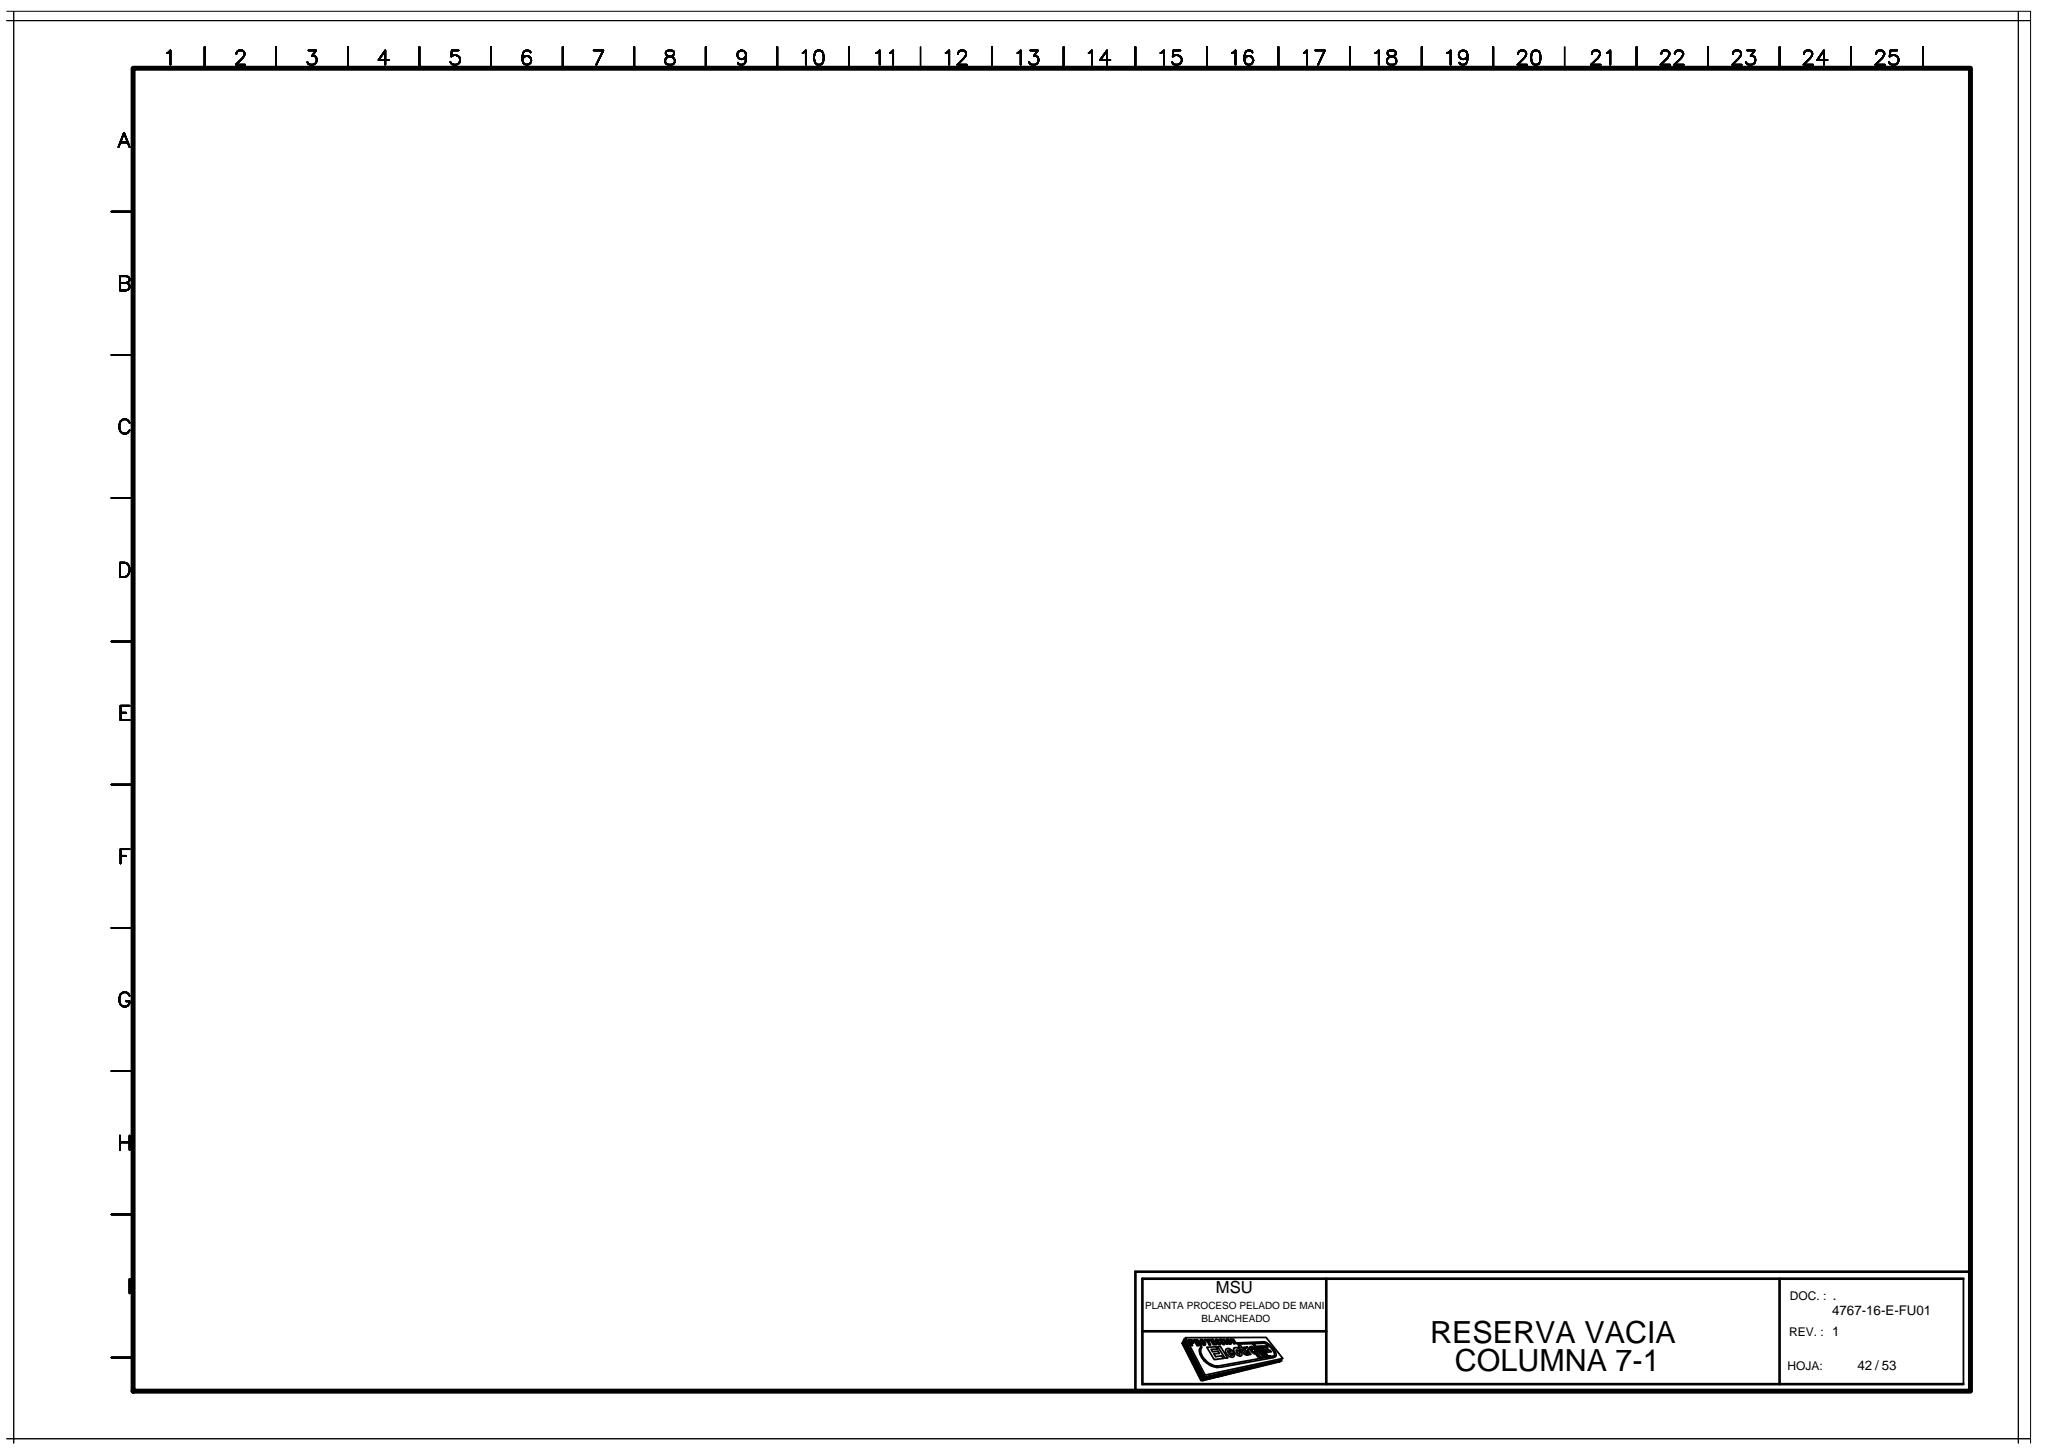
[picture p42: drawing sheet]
<svg xmlns="http://www.w3.org/2000/svg" width="297mm" height="210mm" viewBox="0 0 297 210" stroke-linecap="round" stroke-linejoin="round" font-family="sans-serif">
<defs><g id="words">
<g font-size="4.4">
<text x="207.4" y="194.6">RESERVA VACIA</text>
<text x="211" y="198.8">COLUMNA 7-1</text>
</g>
<text font-size="2.4" x="176.4" y="187.4">MSU</text>
<g font-size="1.9">
<text x="265.7" y="190.6">4767-16-E-FU01</text>
<text x="269.4" y="198.7">42 / 53</text>
</g>
<g font-size="1.7">
<text x="259.6" y="188.5">DOC. : .</text>
<text x="259.5" y="193.7">REV. : 1</text>
<text x="259.2" y="198.6">HOJA:</text>
</g>
<g font-size="1.5">
<text x="166.1" y="189.8">PLANTA PROCESO PELADO DE MANI</text>
<text x="174.3" y="191.6">BLANCHEADO</text>
</g>
</g></defs>
<path d="M1 1.6h293.5v207.6M2 1.7v1.3h290.7v-1.3v1.3h1.8h-1.8v205.6h1.8h-1.8v.6v-.6h-290.7v.6v-.6h-1h1v-205.6h-1h1zM2 3h290.7v205.6h-290.7z" fill="none" stroke="#000" stroke-width=".15"/>
<path d="M165.7 193h26.7M192.4 185.4v15.2M258.1 185.4v15.2M284.8 185.4h-119.1v15.2h119.1M285.8 184.3h-121.1v17.4" fill="none" stroke="#000" stroke-width=".38"/>
<g fill="none" stroke="#000" stroke-width=".25">
<path d="M24.3 7.7l.4-.4v2.1M29.7 6.8v3.1M34.3 7.8a.51 .51 0 0 1 .4-.5h.4a.53 .53 0 0 1 .3 .8l-1.2 1.3h1.4M40 6.8v3.1M44.7 7.3h1.1l-.5 .8a.64 .64 0 0 1 .7 .6 .64 .64 0 0 1-.7 .7l-.6-.1-.1-.3M50.5 6.8v3.1M56.4 8.7h-1.5l1-1.4v2.1M60.8 6.8v3.1M66.5 7.3h-1l-.1 .9a.74 .74 0 0 1 1.2 0 .74 .74 0 0 1-.2 1.1 .74 .74 0 0 1-1.1-.3M71.2 6.8v3.1M77 7.6a.61 .61 0 0 0-.6-.3 .61 .61 0 0 0-.5 .4 1.56 1.56 0 0 0 .2 1.6 .64 .64 0 0 0 .9-.3 .64 .64 0 0 0-.4-.9 .64 .64 0 0 0-.8 .6M81.6 6.8v3.1"/>
<path d="M86.1 7.3h1.4l-1 2.1M92 6.8v3.1M96.7 7.4a.42 .42 0 0 0 .2 .7 .83 .83 0 0 1 1 .9l-.2 .2a.81 .81 0 0 1-1.2-.2 .65 .65 0 0 1 .6-.8l.4-.1a.45 .45 0 0 0 .2-.7l-.3-.1zM102.4 6.8v3.1M108.2 8a.64 .64 0 0 1-.9 .5 .64 .64 0 0 1-.2-1 .64 .64 0 0 1 1 .1 1.97 1.97 0 0 1-.2 1.7 .62 .62 0 0 1-.9-.2M112.7 6.8v3.1M116.4 7.7l.5-.4v2.1M118.4 7.4a.73 .73 0 0 1 1 .3 1.84 1.84 0 0 1-.2 1.6 .68 .68 0 0 1-1-.3 1.66 1.66 0 0 1 .2-1.6zM123.1 6.8v3.1M127.1 7.7l.5-.4v2.1M129.1 7.7l.4-.4v2.1M133.5 6.8v3.1"/>
<path d="M137.2 7.7l.5-.4v2.1M138.9 7.8l.2-.4 .6-.1a.53 .53 0 0 1 .3 .8l-1.1 1.3h1.4M143.9 6.8v3.1M147.6 7.7l.4-.4v2.1M149.4 7.3h1.1l-.6 .8a.64 .64 0 0 1 .7 .6 .64 .64 0 0 1-.6 .7 .62 .62 0 0 1-.8-.4M154.3 6.8v3.1M157.9 7.7l.5-.4v2.1M161 8.7h-1.4l1-1.4v2.1M164.7 6.8v3.1M168.3 7.7l.5-.4v2.1M171.2 7.3h-1l-.1 .9a.73 .73 0 0 1 1.3 .2 .73 .73 0 0 1-.9 1l-.3-.1-.2-.3M175 6.8v3.1"/>
<path d="M178.7 7.7l.5-.4v2.1M181.7 7.6a.58 .58 0 0 0-.6-.3 .58 .58 0 0 0-.5 .4 1.46 1.46 0 0 0 .2 1.6 .66 .66 0 0 0 .9-.3 .66 .66 0 0 0-.4-.9 .66 .66 0 0 0-.8 .6M185.4 6.8v3.1M189.1 7.7l.5-.4v2.1M190.8 7.3h1.4l-1 2.1M195.8 6.8v3.1M199.5 7.7l.5-.4v2.1M201.3 7.4a.45 .45 0 0 0 .2 .7 .82 .82 0 0 1 1 .9l-.1 .2a.79 .79 0 0 1-1.2-.2 .65 .65 0 0 1 .6-.8l.3-.1a.45 .45 0 0 0 .3-.7l-.3-.1zM206.2 6.8v3.1M209.9 7.7l.5-.4v2.1M212.9 8a.64 .64 0 0 1-.9 .5 .64 .64 0 0 1-.3-1 .64 .64 0 0 1 1.1 .1 1.97 1.97 0 0 1-.2 1.7 .64 .64 0 0 1-.9-.2M216.6 6.8v3.1"/>
<path d="M220.2 7.8l.2-.4 .6-.1a.53 .53 0 0 1 .3 .8l-1.2 1.3h1.4M222.4 7.4a.69 .69 0 0 1 1 .3 1.84 1.84 0 0 1-.3 1.6 .69 .69 0 0 1-.9-.3 1.84 1.84 0 0 1 .2-1.6zM226.9 6.8v3.1M230.9 7.8a.51 .51 0 0 1 .4-.5h.3a.53 .53 0 0 1 .3 .8l-.1 .3-1 1h1.4M233 7.7l.6-.4v2.1M237.4 6.8v3.1M241 7.8a.51 .51 0 0 1 .3-.5h.4a.53 .53 0 0 1 .3 .8l-.1 .3-1.1 1h1.4M242.9 7.8l.2-.4 .6-.1a.53 .53 0 0 1 .3 .8l-.2 .3-1 1h1.4M247.7 6.8v3.1M251.3 7.8a.51 .51 0 0 1 .4-.5h.4a.53 .53 0 0 1 .3 .8l-1.2 1.3h1.4M253.4 7.3h1.1l-.6 .8a.64 .64 0 0 1 .7 .6 .64 .64 0 0 1-.6 .7 .62 .62 0 0 1-.8-.4M258.1 6.8v3.1"/>
<path d="M261.7 7.8a.51 .51 0 0 1 .3-.5h.5a.53 .53 0 0 1 .3 .8l-1.2 1.3h1.4M265 8.7h-1.4l.9-1.4v2.1M268.5 6.8v3.1M272.1 7.8a.51 .51 0 0 1 .4-.5h.4a.53 .53 0 0 1 .3 .8l-.2 .3-1 1h1.4M275.2 7.3h-1l-.1 .9a.74 .74 0 0 1 1.1 0 .74 .74 0 0 1-.1 1.1 .74 .74 0 0 1-1.1-.3M278.9 6.8v3.1M16.2 30.7h3.1M17.2 21.3l.8-2.1 .8 2.1M17.5 20.6h1M16.2 51.5h3.1M17.4 41h.9a.51 .51 0 0 0 .4-.8l-.4-.2h-.9v2.1h.9a.56 .56 0 0 0 .5-.4 .56 .56 0 0 0-.2-.6l-.3-.1M16.2 72.2h3.1"/>
<path d="M18.8 61.3a.76 .76 0 0 0-.9-.5 .76 .76 0 0 0-.6 .8 .9 .9 0 0 0 .2 1 .9 .9 0 0 0 1 .2l.3-.4M16.2 93h3.1M17.4 81.6h.7a1.09 1.09 0 0 1 .7 1 1.09 1.09 0 0 1-.7 1h-.7zM16.2 113.7h3.1M17.5 103.3h.8M18.8 102.3h-1.3v2.1h1.3M16.2 134.5h3.1M17.5 124.1h.8M18.8 123.1h-1.3v2.1M16.2 155.3h3.1M18.8 144.3a.76 .76 0 0 0-.9-.5 .76 .76 0 0 0-.6 .8 .9 .9 0 0 0 .2 1 .9 .9 0 0 0 1 .2l.3-.4v-.3h-.5M16.2 176.1h3.1"/>
<path d="M17.4 164.6v2.1M17.4 165.6h1.4M18.8 164.6v2.1M16.2 196.8h3.1M18.8 185.4v2.1M171.8 194l2.8 5.5-.4 .6-2.7-5.4zM172 193.9h11.6l2.5 3-11.3 2.4zM172.3 194.2h.5a.29 .29 0 0 1 .3 .2 .29 .29 0 0 1-.1 .3h-.2l.2 .4h-.2zM172.6 194.3h.2l.1 .2-.2 .1zM173.5 194.3l.2 .1M173.6 194.3h-.2l.1 .2h.2v-.1M173.7 194.6l.1 .1"/>
<path d="M173.9 194.6l.1 .1M173.9 194.6v-.1l-.2-.2-.6-.1 .5 .9h.2l-.2-.4h.1M173.9 194.7l.1 .3h.2l-.2-.3M174.1 194.3a.56 .56 0 0 1 .6 .1 .56 .56 0 0 1 .1 .6l-.5-.2zM174.2 194.3h.1l.2 .2 .2 .4-.3-.2zM174.7 194.2h.2l.3 .2v-.2h.1l.1 .4 .2 .4h-.2l-.2-.4zM174.8 199.6l11.1-2.4-.3 .2-11.2 2.7zM175 195.3l1.4-.1 .2 .4h-.9l.2 .3h.8l.2 .3h-.8l.2 .5 .9-.2 .2 .4-1.3 .2zM175.5 194.2l.4-.1 .1 .2h-.2l.1 .2h.2l.1 .1h-.3l.2 .2h.3v.1h-.4zM176.5 198h.1M176.6 195.2h.4l1.1 1.6-.4 .1zM176.7 194.3v.1"/>
<path d="M176.7 194.3a.2 .2 0 0 0-.2-.2 .2 .2 0 0 0-.2 .2l.2 .4a.23 .23 0 0 0 .2 .3 .23 .23 0 0 0 .3-.2v-.2M176.7 194.4l-.3-.1 .4 .5 .1-.2M177.3 194.3h.1M177.4 194.3l-.1-.1a.19 .19 0 0 0-.2-.1 .19 .19 0 0 0-.2 .2l.2 .3a.34 .34 0 0 0 .5 .2v-.2M177.4 194.3h-.3l.3 .5 .1-.2M177.4 194.1h.2l.5 .7h-.2zM177.5 194.6h.1M177.8 195.6a.86 .86 0 0 1 1.2 .5l-.7 .1 .1 .1a.2 .2 0 0 0 .2 .2 .2 .2 0 0 0 .2-.1l.2-.1a.43 .43 0 0 1-.2 .5 .43 .43 0 0 1-.5-.2 .81 .81 0 0 1-.5-1zM178 194.1a.53 .53 0 0 1 .5 .7 .55 .55 0 0 1-.5-.7zM178.1 194.2h.1M178.1 194.2l.3 .3v.2l-.2-.2zM178.1 195.7l.3 .1 .1 .1-.4 .1z"/>
<path d="M178.5 194.1l.5 .4-.2-.4h.1l.4 .7-.5-.4 .3 .4h-.2zM178.9 195.4a.67 .67 0 0 1 1 .4l-.4-.1a.11 .11 0 0 0-.2 0 .11 .11 0 0 0 0 .2l.1 .2 .3 .2h.1v-.3h.3a.36 .36 0 0 1 0 .5 .36 .36 0 0 1-.5 0h-.1a.98 .98 0 0 1-.6-1.1zM180.4 196.2l.5 .2M180.7 196.1l.1 .1M180.7 196.1l-.4-.5h.1l-.1-.2h-.2l-.2-.3h-.3l.2 .3h-.1l.1 .2h.2l.5 .7M180.8 195.4l-.1-.1h-.3l.7 1.1 .3-.1-.4-.6v-.1h.1M180.8 195.4h.1M180.8 196.2l.2 .2-.2 .1M180.9 195.3h.1M180.9 195.2l-.1 .2M180.9 195.3l.2 .3M181.1 195.6h.1"/>
<path d="M181.3 195.3a.85 .85 0 0 1 1 .8 .4 .4 0 0 1-.4 .2 .4 .4 0 0 1-.3-.3 .67 .67 0 0 1-.3-.7zM181.5 195.4h.3l.3 .4a.16 .16 0 0 1 0 .2 .16 .16 0 0 1-.2 0l-.4-.3zM181.7 194.9l.2-.1 1 1.4h-.2zM182.2 196.3h.3l.1 .1h-.3l.4 .1 .2 .3-.1 .1-.2-.1-.1-.1 .2 .1-.1-.2h-.2zM182.4 195.2l.2-.1 .5 .7 .2 .1v-.1l-.5-.7h.2l.7 1h-.2l-.1-.2v.2l-.4-.1zM182.4 196.3h.1M182.9 196.8h.1zM183.1 196.2l-.1 .1 .2 .2M183.1 196.2l.1 .1M183.2 195.1h.5l.2 .2v.5l.3-.1 .2 .2-.6 .1-.2-.2v-.5h-.3zM183.2 196.3v.1M183.2 196.4v.1"/>
<path d="M183.3 194.5a2.5 2.5 0 0 1 1.8 2l-.1 .2M183.3 194.7a2.32 2.32 0 0 1 1.6 1.8h-.1M183.3 196.5v.1M183.3 196.4h.1M183.3 194.5l-3.9 .2 .1 .1 3.8-.1M183.3 196.4l-.1-.2h-.3l.4 .6h.1l-.2-.3h.1M183.3 196.4l.1 .1M183.4 196.5h.1M183.4 196.5l.2 .3h-.1l-.2-.2M183.4 196.1h.2l.3 .5 .3 .1h-.3zM183.6 196.7h.2zM184.1 196.5l.2 .1-.1 .1z"/>
<path d="M184.8 196.6l-7.9 1.4a2.56 2.56 0 0 1-2.7-2.3l.1-.4-.1-.1a1.63 1.63 0 0 0 .3 1.9 2.71 2.71 0 0 0 2.6 1.1l7.6-1.4M184.8 196.5h-.1M185 196.6l-.2 .1M284.8 185.4v15.2"/>
</g>
<path d="M19.3 9.9h266.5v191.8h-266.5z" fill="none" stroke="#000" stroke-width=".72"/>
<g fill="#000" stroke="#000" stroke-width=".15">
<path d="M171.8 194l.3 .7h-.6zM173.9 199.6h.6l-.3 .5zM174.8 199.6h1.9l-2.2 .5zM184.8 197.4l1.1-.2-.3 .2z"/>
<path d="M171.5 194.7l3.1 4.8-2.5-4.8zM171.5 194.7l3.1 4.8h-.7z"/>
<path d="M173.9 199.5l.6 .1 .1-.1zM173.9 199.5l.6 .1h-.6z"/>
<path d="M174.8 199.6l-.3 .5zM174.4 200.1h.1z"/>
<path d="M176.7 199.6l8.9-2.2h-.8zM174.8 199.6l10-2.2-8.1 2.2z"/>
</g>
<use href="#words"/>
</svg>
